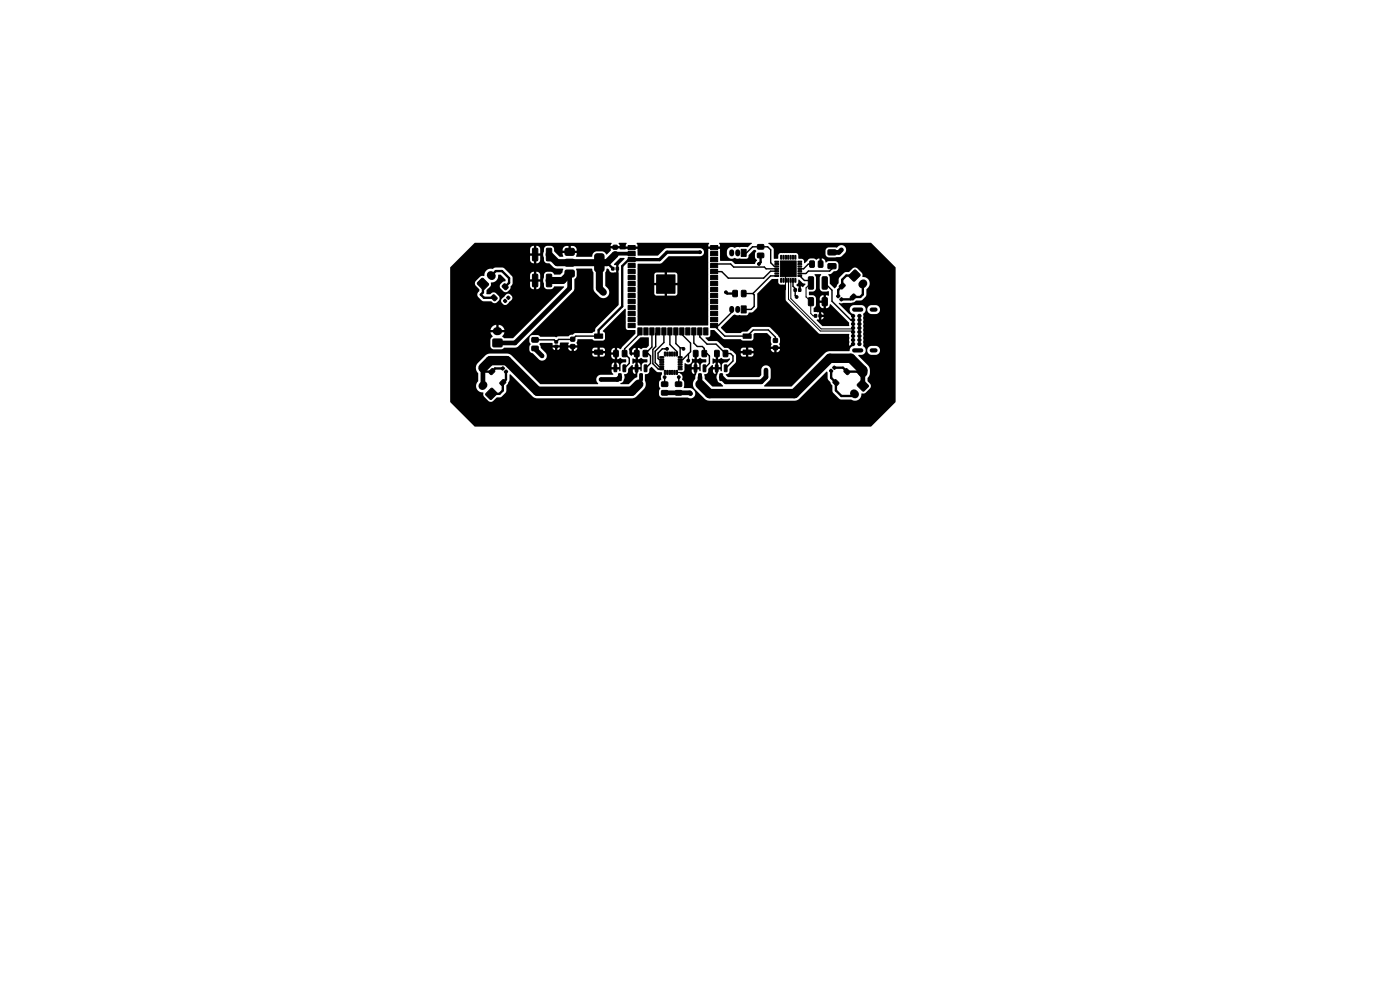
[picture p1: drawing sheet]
<svg xmlns="http://www.w3.org/2000/svg" width="297mm" height="210mm" viewBox="0 0 297 210" stroke-linecap="round" stroke-linejoin="round" font-family="sans-serif">
<g fill="#000" stroke="#000" stroke-width=".21">
<path d="M113 52.7l.8-.1 .3 .2v2.3l-.2 .2h-.7l-.2-.1zM116 52.7l.8-.1 .2 .2 .1 2.3-.2 .2h-.8l-.2-.1zM119.9 52.8l.3-.1h1.5l.1 .3v1l-.3 .2-1.5-.1-.2-.3zM119.9 55.1l.3-.1h1.5l.1 .3v1l-.3 .2-1.5-.1-.2-.3zM120 57.3h1.7l.1 .4v.9l-.3 .2-1.5-.1-.2-.3 .1-.9zM126.3 54l.2-.2h1.1l.5 .3 .1 3-.3 .5h-1.4l-.3-.2v-3.1zM129.8 56.7h.4v.6h-.4zM130.1 53.6h.8v.8h-.8zM130.1 52.1h.8v.7h-.8zM130.7 56.7h.5v.6h-.5zM133.2 52.1h1.6v.9h-1.6zM133.2 53.4h1.6v.9h-1.6z"/>
<path d="M133.2 54.6h1.6v.9h-1.6zM133.2 55.9h1.6v.9h-1.6zM133.2 57.2h1.6v.9h-1.6zM133.2 58.4h1.6v.9h-1.6zM139.3 58.3h3.9v3.9h-3.9zM150.8 58.4h1.4v.9h-1.4zM150.8 57.2h1.4v.9h-1.4zM150.8 55.9h1.4v.9h-1.4zM150.8 54.6h1.4v.9h-1.4zM150.8 53.4h1.4v.9h-1.4zM150.8 52.1h1.4v.9h-1.4zM157.2 52.9h1.1v1.5h-1.1z"/>
<path d="M160.7 51.9h1.2l.2 .2-.1 .6-.2 .2h-1l-.1-.3zM160.7 53.7h1.2l.2 .2-.1 .6-.2 .2h-1l-.1-.3zM164.4 55.4h.7l.1 .2h-.8zM164.4 55.9h.7l.1 .2h-.8zM164.4 56.4h.7l.1 .2h-.8zM164.4 56.9h.7l.1 .2h-.8zM164.4 57.4h.7l.1 .2h-.8zM164.4 57.9h.7l.1 .2h-.8zM164.4 58.4h.7l.1 .2h-.8zM165.6 59.1h.2v.8l-.2-.1zM165.6 54.2h.2v.8l-.2-.1zM166.1 59.1h.2v.8l-.2-.1z"/>
<path d="M166.1 54.2h.2v.8l-.2-.1zM166.6 59.1h.2v.8l-.2-.1zM166.6 54.2h.2v.8l-.2-.1zM167.1 59.1h.2v.8l-.2-.1zM167.1 54.2h.2v.8l-.2-.1zM167.6 59.1h.2v.8l-.2-.1zM167.6 54.2h.2v.8l-.2-.1zM168.1 59.1h.2v.8l-.2-.1zM168.1 54.2h.2v.8l-.2-.1zM168.6 59.1h.2v.8l-.2-.1zM168.6 54.2h.2v.8l-.2-.1zM165.6 55.3h3.3v3.4h-3.3z"/>
<path d="M169.3 58.4h.7l.1 .2h-.8zM169.3 57.9h.7l.1 .2h-.8zM169.3 57.4h.7l.1 .2h-.8zM169.3 56.9h.7l.1 .2h-.8zM169.3 56.4h.7l.1 .2h-.8zM169.3 55.9h.7l.1 .2h-.8zM169.3 55.4h.7l.1 .2h-.8zM171.8 55.4l.7-.1 .3 .2v1l-.2 .2h-.6l-.2-.1zM173.6 55.4l.7-.1 .3 .2v1l-.2 .2h-.6l-.2-.1zM175.7 53h1.5l.2 .2v.7l-.3 .2h-1.3l-.2-.2zM175.7 56l1.5-.1 .2 .3v.7l-.3 .1h-1.3l-.2-.2zM181.2 57.3h.4l.9 1-1.3 1.4-1.1-1.1z"/>
<path d="M101.3 59.9l1-.9 1.4 1.3-1.1 1.1-1.3-1.1zM104.6 62.6h.3l.6 .6-.5 .6h-.2l-.6-.7zM103.7 78.8l.7-.6 .6 .5-.8 .8-.5-.4zM104.6 72h1.9v1.5h-1.9zM106.9 60.2h.3l.6 .7-.4 .6-.3-.1-.6-.6zM106.6 77.8h.2l.2 .3-.4 .4-.3-.3zM106.8 63.7l.4-.2 .3 .4-.4 .3zM107 78.8l.4-.3 .3 .3-.4 .4-.3-.2zM107.5 63l.4-.2 .3 .4-.4 .3zM112.9 73.5l1.1-.1 .2 .3v.6l-.3 .1h-.9l-.2-.2zM112.9 71.6h1.1l.2 .2v.6l-.3 .2h-.9l-.2-.2zM113 58.2h.8l.3 .1v2.3l-.2 .2-.7 .1-.2-.2z"/>
<path d="M116 58.2h.8l.2 .1 .1 2.3-.2 .2-.8 .1-.2-.2zM117.7 73.2h.6v.5h-.6zM117.7 72.3h.6v.5h-.6zM121.1 71.6h.8v.7h-.8zM121.1 73.1h.8v.8h-.8zM126.2 74.3h1.6v.8h-1.6zM126.2 70.9h1.6v.8h-1.6zM130.2 74.4l.7-.1 .3 .2v.9l-.2 .3h-.6l-.2-.2zM130.3 77.4l.5 .1v1.4l-.5-.1zM131.2 79.3l.6 .1-.1 1.3-.5-.1zM132.1 74.4l.7-.1 .2 .2v.9l-.1 .3h-.7l-.2-.2zM132.2 77.4l.5 .1v1.4l-.5-.1z"/>
<path d="M133.2 59.7h1.6v.9h-1.6zM133.2 61h1.6v.9h-1.6zM133.2 62.3h1.6v.8h-1.6zM133.2 63.5h1.6v.9h-1.6zM133.2 64.8h1.6v.9h-1.6zM133.2 66.1h1.6v.9h-1.6zM133.2 67.3h1.6v.9h-1.6zM134.6 74.4l.7-.1 .3 .2v.9l-.2 .3h-.6l-.2-.2zM133.2 68.6h1.6v.9h-1.6zM134.8 77.4l.5 .1v1.4l-.5-.1zM135.3 69.6h.9v1.4h-.9zM135.7 79.3l.6 .1-.1 1.3-.5-.1z"/>
<path d="M136.5 74.4l.7-.1 .2 .2v.9l-.1 .3h-.7l-.2-.2zM136.6 69.6h.9v1.4h-.9zM136.7 77.4l.5 .1v1.4l-.5-.1zM137.9 69.6h.9v1.4h-.9zM139.1 69.6h.9v1.4h-.9zM140 75.7h.8v.2h-.8zM140 76.2h.8v.2h-.8zM140 76.7h.8v.2h-.8zM140 77.2h.8v.2h-.8zM140 77.7h.8v.2h-.8zM140 78.2h.8v.2h-.8zM140.4 69.6h.9v1.4h-.9z"/>
<path d="M141 74.7h.2v.8h-.3zM141 78.6h.2v.8h-.3zM141.5 74.7h.2v.8h-.3zM141.5 78.6h.2v.8h-.3zM141.7 69.6h.9v1.4h-.9zM142 74.7h.2v.8h-.3zM142 78.6h.2v.8h-.3zM142.5 74.7h.2v.8h-.3zM142.5 78.6h.2v.8h-.3zM142.9 69.6h.9v1.4h-.9zM143 74.7h.2v.8h-.3zM143 78.6h.2v.8h-.3z"/>
<path d="M143.5 74.7h.2v.8h-.3zM143.5 78.6h.2v.8h-.3zM143.9 78.2h.8v.2h-.8zM143.9 77.7h.8v.2h-.8zM143.9 77.2h.8v.2h-.8zM143.9 76.7h.8v.2h-.8zM143.9 76.2h.8v.2h-.8zM143.9 75.7h.8v.2h-.8zM144.2 69.6h.9v1.4h-.9zM145.5 69.6h.9v1.4h-.9zM146.7 69.6h.9v1.4h-.9zM147.1 74.4l.8-.1 .2 .2v.9l-.2 .3h-.6l-.2-.2z"/>
<path d="M147.3 77.4l.5 .1v1.4l-.5-.1zM148 69.6h.9v1.4h-.9zM148.2 79.3l.6 .1-.1 1.3-.5-.1zM149 74.4l.7-.1 .2 .2v.9l-.1 .3h-.6l-.3-.2zM149.3 69.6h.9v1.4h-.9zM149.2 77.4l.5 .1v1.4l-.5-.1zM150.8 68.6h1.4v.9h-1.4zM150.8 67.3h1.4v.9h-1.4zM150.8 66.1h1.4v.9h-1.4zM150.8 64.8h1.4v.9h-1.4zM150.8 63.5h1.4v.9h-1.4zM150.8 62.3h1.4v.8h-1.4z"/>
<path d="M150.8 61h1.4v.9h-1.4zM150.8 59.7h1.4v.9h-1.4zM151.6 74.4l.7-.1 .3 .2v.9l-.2 .3h-.6l-.2-.2zM151.8 77.4l.5 .1v1.4l-.5-.1zM152.7 79.3l.6 .1-.1 1.3-.5-.1zM153.5 74.4l.7-.1 .2 .2v.9l-.1 .3h-.7l-.2-.2zM153.7 77.4l.5 .1v1.4l-.5-.1zM155.5 61.6h.7l.2 .1 .1 1-.2 .3h-.6l-.2-.2zM157.3 61.6h.7l.3 .1v1l-.2 .3h-.6l-.2-.2zM157.2 64.9h1.1v1.5h-1.1zM157.6 74.3h1.7v.8h-1.7zM157.6 70.9h1.7v.8h-1.7z"/>
<path d="M164.1 71.8h.8v.8h-.8zM164.1 73.4h.8v.8h-.8zM168.5 61.3h.4v.5h-.4zM169.4 61.3h.5v.5h-.5zM171.5 63.2l.8-.1 .3 .2v1.3l-.2 .3h-.7l-.2-.2zM171.5 58.8l.8-.1 .3 .2v2.2l-.2 .2h-.7l-.2-.1zM172.8 66.7h.5v.6h-.5zM173.7 66.7h.5v.6h-.5zM174.5 63.2l.8-.1 .2 .2v1.3l-.1 .3h-.8l-.2-.2zM174.5 58.8l.8-.1 .2 .2v2.2l-.1 .2h-.8l-.2-.1zM176 78.6l.4-.3 .3 .5-.4 .2zM176.7 77.9l.3-.2 .3 .4-.3 .2z"/>
<path d="M177.5 62.7l.3-.2 .4 .3-.4 .4-.3-.3zM178.2 63.4l.3-.3 .4 .4-.4 .4-.3-.3zM178.6 60.1h.3l.4 .5-.7 .7-.6-.5zM179.1 78.6l.5-.4 .7 .6v.2l-.6 .5-.6-.6zM180.9 62.4h.4l.3 .5-.7 .7-.5-.5zM103.1 83.5l1.2-1.2 1.1 1.1-1.3 1.3-1-.9zM106.6 80.6h.3l.4 .5-.7 .7-.6-.5zM140.4 82.9l1.1-.1 .2 .3v.6l-.2 .1h-1l-.2-.2zM140.4 81.1l1.1-.1 .2 .2v.7l-.2 .1h-1l-.2-.2zM143.3 82.9l1.2-.1 .1 .3v.6l-.2 .1h-1l-.2-.2zM143.3 81.1l1.2-.1 .1 .2v.7l-.2 .1h-1l-.2-.2zM177.1 80.6h.3l.6 .6-.5 .6h-.2l-.6-.7z"/>
<path d="M182.8 80.6h.3l1.2 1.3-1.1 1.1-1.4-1.3z"/>
<circle cx="139.8" cy="59.6" r=".3"/>
<circle cx="140.5" cy="58.9" r=".3"/>
<circle cx="141.2" cy="59.6" r=".3"/>
<circle cx="141.9" cy="58.9" r=".3"/>
<circle cx="142.6" cy="59.6" r=".3"/>
<circle cx="148.5" cy="53.5" r=".3"/>
<circle cx="161" cy="56" r=".3"/>
<circle cx="178.5" cy="53" r=".3"/>
<circle cx="115" cy="75.5" r=".3"/>
<circle cx="128" cy="62" r=".3"/>
<circle cx="139.8" cy="61" r=".3"/>
<circle cx="140.5" cy="61.7" r=".3"/>
<circle cx="140.5" cy="60.3" r=".3"/>
<circle cx="141.2" cy="61" r=".3"/>
<circle cx="141.5" cy="74" r=".3"/>
<circle cx="141.9" cy="61.7" r=".3"/>
<circle cx="141.9" cy="60.3" r=".3"/>
<circle cx="142.6" cy="61" r=".3"/>
<circle cx="145" cy="74" r=".3"/>
<circle cx="146" cy="76.5" r=".3"/>
<circle cx="154" cy="62" r=".3"/>
<circle cx="162.5" cy="78.5" r=".3"/>
<circle cx="166" cy="62" r=".3"/>
<circle cx="169" cy="63" r=".3"/>
<circle cx="178" cy="67.5" r=".3"/>
<circle cx="181" cy="68.7" r=".35"/>
<circle cx="181" cy="67" r=".35"/>
<circle cx="181" cy="73" r=".35"/>
<circle cx="181" cy="70.4" r=".35"/>
<circle cx="181" cy="67.9" r=".35"/>
<circle cx="181" cy="72.1" r=".35"/>
<circle cx="181" cy="71.3" r=".35"/>
<circle cx="181" cy="69.6" r=".35"/>
<circle cx="182.3" cy="68.7" r=".35"/>
<circle cx="182.3" cy="67" r=".35"/>
<circle cx="182.3" cy="73" r=".35"/>
<circle cx="182.3" cy="70.4" r=".35"/>
<circle cx="182.3" cy="67.9" r=".35"/>
<circle cx="182.3" cy="72.1" r=".35"/>
<circle cx="182.3" cy="69.6" r=".35"/>
<circle cx="182.3" cy="71.3" r=".35"/>
<circle cx="187" cy="63.5" r=".3"/>
<circle cx="127.5" cy="80.5" r=".3"/>
<circle cx="133.5" cy="80" r=".3"/>
<circle cx="138.5" cy="80" r=".3"/>
<circle cx="141" cy="80" r=".3"/>
<circle cx="144" cy="80" r=".3"/>
<circle cx="146" cy="80" r=".3"/>
<circle cx="146.5" cy="83.5" r=".3"/>
<circle cx="150.5" cy="80" r=".3"/>
</g>
<path d="M181.2 74.3h1.5M181.2 65.7h1.5M184.9 74.3h.8M184.9 65.7h.8" fill="none" stroke="#000" stroke-width=".9"/>
<path d="M104.1 58.3l.2 .3M105.4 70.3h.3M183.2 60.1l-.3 .2M102.6 81.7l-.3 .2M181.2 83.4l.2 .3" fill="none" stroke="#000" stroke-width="1.7"/>
<path d="M155.2 53.4v.5M156.5 53.4v.5M155.2 65.4v.5M156.5 65.4v.5" fill="none" stroke="#000" stroke-width="1.1"/>
<path d="M167.2 57l-.6 .6v3.7l-.6 .7M167.2 59.5l.1 4 6.7 6.7h6.8l.2 .2M167.7 59.5l.1 3.8 6.4 6.5h6.6l.2-.2M143.6 79h1.4l1 1M172 60l-1 1.1v1.9l1 1v2.5l.5 .5h.5M136 80v1l-.5 .5" fill="none" stroke="#000" stroke-width=".21"/>
<path d="M102.5 78l1.5-1.5h3.5l6.5 6.5h20l1.5-1.5M183 79v-.5l-2.5-2.5h-4.5l-7.5 7.5h-18l-2-2" fill="none" stroke="#000" stroke-width="2"/>
<path d="M134 53.8h-3.3l-.2 .2" fill="none" stroke="#000" stroke-width=".8"/>
<g fill="none" stroke="#000" stroke-width=".3">
<path d="M151.5 56.3l.4-.3h3.1l.6 .6h6.6l.3 .4h2.3M157.8 53.6h.6l1.2-1.2h3.3l.6 .6v2.7l.8 .8h.5M164.8 58.5h-1.3l-3.8 3.8M164.8 57.5h-1.3l-1.5 1.5h-7.5l-1.4-1.4h-1.6M168.2 59.5v1.2l.5 .5v1.5l.3 .3M169.7 58.5l.9 1h.9l.5 .5M172.3 56h-.8l-1 1h-.8M176.5 56.5v.5l-.5 .5h-4.5l-.5 .5h-1.3M127 71.3h-4.8l-.7 .7h-3l-.5 .5-.4-.4h-4.1M135.8 70.3v.4l-3.3 3.3v1l1 1v1.1l-1 1M138.3 70.3v3.3l-1.4 1.4h.6l.5 .5v1.6l-1.1 1M139.6 70.3l-.5 .5v2.7l-.6 .6v3l1.2 1.2h.7"/>
<path d="M140.8 70.3v2.4l-1.8 1.8v2.4l.9 .9h.5M141.5 74h-1l-.9 .9v1.1l.3 .3h.5M142.1 70.3v2.8l1.5 1.5v.5M143.4 70.3v2.6l.9 .9M144.3 73.8v2M144.3 73.8h.5l.2 .2M144.7 70.3v.6l1.8 1.9v1.8l-1.7 1.7h-.5M146.1 75.1l-.1 1.4M147.2 70.3v2.5l.7 .7h1.1l.4 .4v1.1h.6l.5 .5v1.6l-1 1M148.5 70.3v1.2l1.5 1.5h1.9l2 2h1.1l.5 .5v1.1l-1.6 1.5M155.2 65.6v.6l-2.8 2.8h-.9l2.3 2.3h4.7l1.3-1.3h3.2l1.5 1.5v.7M157.8 62.3h1.9"/>
<path d="M159.7 62.3l.3 .2v2.5l-.6 .6h-1.6M175 60l1.5 1.6v2.3l4 4h.5M141 80v1.5M144 80l-.1 1.5"/>
</g>
<path d="M116.5 54l1.7 1.7h10.6l1.7-1.7M120.8 58l-1.4 1.5h-2.9M127.2 55.7v5.5l.8 .8" fill="none" stroke="#000" stroke-width="1.5"/>
<path d="M120.8 58v3.2l-11.6 11.5h-3.7M178.5 53l-.5 .5h-1.5M102.5 78v3.8M113.5 73.9l1.5 1.6M162.5 78.5v1.5l-1 1h-7.5l-1-1M183 79v2.8M131.5 80l-.5 .5h-3.5M141 83.3h5.3l.2 .2M148.5 80v1.5" fill="none" stroke="#000" stroke-width="1"/>
<path d="M104.2 58.5l1-1h1.3l1.5 1.5v1l-.8 .8M128.8 55.7l1.2 1.3M134 55.1h-.6l-1.4 1.3v8.6l-5 5v1.3M161.4 54.2v1.4l-.4 .4M181.3 58.5h-1.8l-.8 .8v1.4l-.9 .8v1.3M102.5 60.2v1.8l-.5 .5 .7 .7h2.1M106.7 78.2h-1.7l-.7 .6h-1.6M107.3 78.8v1.7l-.6 .7v1.6l-.7 .7h-1.8M154 62l.3 .3h1.6M176.3 78.7v1.5l1 1v1.6l1.2 1.2h2.3l.5-.5M177 78h1.8l.9 .8h2.1l1.2 1.2M183 60.2v2.3l-.5 .5h-1.5l-.5 .5h-2" fill="none" stroke="#000" stroke-width=".5"/>
<path d="M148.5 53.5h-7l-1.6 1.6h-5.9" fill="none" stroke="#000" stroke-width=".7"/>
<path d="M95.5 56.7l2.5-2.4h14.5v1.1l.7 .5h.1v-1.6h.5v1.6a.75 .75 0 0 0 .8-.7v-.9h-16.6l.5-.6h14.8v-1.5h.5v1.5h.8v-1a.75 .75 0 0 0-.8-.5h-.6a.74 .74 0 0 0-.7 .7v.8h-14l2.3-2.2h28.8l.2 .1-.3 .6h2l-.2-.7h1.5l.2 .1-.2 .7h2.4l-.1-.6 .1-.2h15.1l.2 .1-.3 .7h2.6l-.2-.6 .1-.2 6.8 .1-.9 .8h-2.2a.84 .84 0 0 1-1.1 0 1.03 1.03 0 0 0-1.1 .9v.9a1.14 1.14 0 0 0 1.7 .5l.5 .2h2a.72 .72 0 0 0 .4-.8l1.1-1.1h.3a.24 .24 0 0 1 .2 .2 .24 .24 0 0 1-.1 .3l-.1 1.1 .4 .6-.5 .8h-4.1l-.8-.6-2.4-.1v-2.5h-2.6v16.2h-14.9v-8.5h3.5v1.8l.5 .4h4.1l.3-.4v-1.8h-1.1l.3 .5-.9 1-.4-.3 .4 .1v-.2l-.4 .1-.1-.1v1.1h-.5v-1.1l-.5 .4-.3-.3 .4 .1v-.2l-.4 .1-.6-.7h.6l.3 .3 .4-.3h.7l.3 .3 .4-.3h.4v-.1l-.4 .1-.4-.4-.3 .4-.4-.1-.3 .1-.4-.4-.3 .4-.4-.1-.2 .1 .3-.5h-4.6v-.2l6.7 .1v-.2l-6.7 .1v-.3h4.6l-.3-.4h.6l.3 .3 .4-.3h.7l.3 .3 .4-.3h.4v-.1l-.4 .1-.4-.4-.3 .4-.4-.1-.3 .1-.4-.4-.3 .4-.4-.1-.2 .1 .6-.7h.4v-.1l-.4 .1 .3-.3 .5 .4v-1.2h.5v1.2l.5-.1v-.1l-.4 .1 .4-.3 .9 .9-.3 .5h1.1v-1.7l-.1-.3-.4-.2h-4l-.4 .4v1.8h-3.5v-4l4.9-.1 1.7-1.5 6.8-.1a.85 .85 0 0 0 .7-.9 .85 .85 0 0 0-.8-.8h-7.2l-.4 .2-1.5 1.4h-4.2l-.1-1.4-3.6 .1-.1-.2h-2l.1 .4-.9 .9-.7-.6-1.5-.1a1.39 1.39 0 0 0-1 1.2h-3.2l-.1-.2 .2-.6h-3l.1 .7-.7 .1-1.2-1.2 3-.1v-1h.5v1h1.3v-.2a.96 .96 0 0 0-1.3-.8h-1a.88 .88 0 0 0-.7 1h-1.8l-.1-.5-.2-.4-1.2-.2-.6 .5-.1 .8a1.3 1.3 0 0 0 0 1.3v.6a.85 .85 0 0 0 1.1 .6l1.2 1 1.7 .1 .1 .1-.2 .7-.5 .4h-1.2l-.3-.4-.5-.2-.8 .1-.4 .2-.4 1.5 .4 1.7 .4 .2 .8 .1 .5-.2 .3-.4 1.9-.1 .2 .2-10.8 10.8h-1.9l-.4-.2 .4-1h-1v-.5h1a1.34 1.34 0 0 0-1.2-1.1v.9h-.5v-.9a1.35 1.35 0 0 0-1.2 1.1h1v.5h-1l.4 .8-.5 .8v1.4l.5 .5 1.8 .1 .7-.3h2.3l.6-.3 11.7-11.7 .3-.6v-1.9l.4-.8v-1.5h3.3l.3 .8v3.6l.3 .6 1.1 1.1a1.25 1.25 0 0 0 1.7-.3 1.25 1.25 0 0 0 0-1.6l-.6-.6v-2.8l.3-.8h.3l.6 .8h1.1v-1.6h-.3l-.2-.2 1.3-1.3h.9l.1 .2-1.3 1.3v8.5l-4.8 4.8-.2 .8-.6 .3h-3.5l-1.5 .7h-2.1l-.5 .3-.4-.2h-2.9l-.6-.3h-1.1a.74 .74 0 0 0-.7 .7l.1 .9a.48 .48 0 0 1-.1 .8v.7a.81 .81 0 0 0 .7 .8l1.5 1.4a1 1 0 0 0 1.2-.2 1 1 0 0 0 .1-1.2h9.8l.1 .4 .4 .3h.7v-.7h.4v.7l.8-.1 .3-.3h1.4a.78 .78 0 0 0 .7 .9v-.9h-2.1l.1-.3h-12.6l-.1-.3h14.7v-.9a.77 .77 0 0 0-.7 .9h-14l-.3-.3h11.4v-.7h.4v.7h1.2a.55 .55 0 0 0-.5-.7l-1.9 .1-.3 .2-.1 .4h-10.2l-.7-.7h2.5l.2 .4 .4 .2v-.6h.4v.6l.4-.2 .2-.4h1.7a.71 .71 0 0 0 .7 .7v-.7h.6v.7a.71 .71 0 0 0 .7-.7h-7.8l-.3-.7 .3-.3h2.4l.2 .3-.1 .2 1 .1 .6-.1 .1-.5h1.7l.1 .1-.2 .5h2a1.08 1.08 0 0 1 .1-1.3h3l.5 .3 2-.1 .2-.3 .1-1.1-.5-.6 4.8-4.7 .1 4.2 .3 .3h1.7v.7l-3 3.2a.31 .31 0 0 1-.3 .2 .31 .31 0 0 1-.2-.2l-.4-.1v2.4l.7-.3 1.2 .4v.6h-.8l-.3 .4-.1 1.4h-.2v-.3h-1.6v.6l.3 .3-.1 .2h-2.6a1.01 1.01 0 0 0-.9 .7 1.01 1.01 0 0 0 .4 1.1l-.1 .2h-12.1l-3.7-3.6h19.3v-1h.5v1h.6l-.2-.8-.4-.2h-.7l-.3 .4v.6h-18.8l-2.5-2.5-.9-.4-4.2 .1-2.1 2a1.61 1.61 0 0 0 .2 2.1l-.1 1.7a1.41 1.41 0 0 0-.3 1.6 1.41 1.41 0 0 0 1.5 .8v.8l1 1 .4 .2 .5-.2 .9-.8 1-.2 1-1v-1.3l.7-1.1v-1.2l.1-.1 4.8 4.7 .9 .4h20.2l.9-.4 1.6-1.6a1.74 1.74 0 0 0 .2-1.8v-1.2l.1-.1a.69 .69 0 0 0 .9-.6v-.6l.5-.4 1 1.1 1.1 .1-.2 1 .1 .4-.5 .7 .1 1a.48 .48 0 0 1-.1 .8v.7a.74 .74 0 0 0 .7 .7h5.4a1.08 1.08 0 0 0 1.6-.6 1.08 1.08 0 0 0-1.1-1.4h-1.3l.1-1.1-.2-.4a.46 .46 0 0 1-.2-.8l-.2-.5-.3-.3v-.2a.66 .66 0 0 0 .9-.6h1.6v.6l.5 .4v-1h-2.1v-.5h2.1v-1h.5v1h.5v-.6l-.5-.4-.8 .1-.2 .4v.5h-1.6l.1-.9a.87 .87 0 0 0 1.1 .2 .87 .87 0 0 0 .4-1.1l.5 .1v-1.3l.4-.2 .1 .2v1.3l.7-.3 .5 .3 .8 .1v.6h-.8l-.3 .4-.1 1.4h-.2l-.1-.3h-.5v.6l-.3 1.4a1.5 1.5 0 0 0-.1 2.1l2.1 2.1 .9 .4h18.3l.8-.4 5.9-5.8 .2 .3v1.3l1 1.4v1.1l.2 .4 1.5 1.4 2.3 .1a1.42 1.42 0 0 0 1.5 0 1.42 1.42 0 0 0 .7-1.4h.8l1.1-1.3v-.5l-.7-.8 .1-.6 .4-.8v-1l-.3-.8-2.1-2.2 1.1-.2 .2-.3 .3-.5h.3l.2 .5 .5 .3h1.3a.96 .96 0 0 0 .7-1 .96 .96 0 0 0-.9-.8l-1.3 .1-.4 .4-.1 .5h-.3a1.04 1.04 0 0 0-.6-1v-6.8l.3-.3 .3-.5h.3l.1 .3 .4 .4 1.3 .1a.96 .96 0 0 0 .9-.9 .96 .96 0 0 0-.9-1l-1.3 .1-.4 .4-.1 .6h-.3a.96 .96 0 0 0-.9-1.1l-1.9 .1a.96 .96 0 0 0-.6 .9 .96 .96 0 0 0 .6 .9l.2 .3-.2-.1-.2 .3-2.8-2.8h2.7l.5-.2 .5-.3 1.3-.1 .8-.9 .1-1.4a1.52 1.52 0 0 0 .7-1.4 1.52 1.52 0 0 0-1.6-1.3l.1-.4-.2-.4-1-1-.7-.1-1 .9-1 .2-1 1-.2 1.2-.8 1.1-1.1-1.1v-1.3l-.3-.5 .6-.2 .6-.6a.77 .77 0 0 0 1-.7v-.7a.74 .74 0 0 0-.7-.7h-1.5l-.4 .3-.2-.1a.74 .74 0 0 0-.8-.8v1.4l-.1 .1-.4-.1v-1.4l-.3 .1a.51 .51 0 0 1-.8-.1l-1 .1-.9 .9-.2-.1a.61 .61 0 0 0-.6-.8l-.6-.1-.2-.9h5.9l.5 .6 1.6 .1 1.2-.2 1-.9a1.05 1.05 0 0 0-.5-1.4 1.05 1.05 0 0 0-1.4 .4h-1.7a.74 .74 0 0 0-.7 .7v.7h-5.9l-.4-.2h-2.7a.98 .98 0 0 0-1 .5l-.1 .7h-.8l-.1-2.1-1.1-1.1 .1-.2h21.6l5.3 5.2v28.5l-5.2 5.3h-84.1l-5.2-5.2v-25.1h5.2l.2 .3 .8 .9-.2 .5a.75 .75 0 0 0-.1 1.1l1 .9h1.9a.81 .81 0 0 0 1.4 0h.6l.5 .7 .6 .1 1.2-1.1 .1-.7-.5-.5-.6-.1-1.2 1.1-.1 .5h-.6a.74 .74 0 0 0 .1-1.1l-.7-.7a.88 .88 0 0 0-1.1 .3h-.8v-.8l.8-.9 .1-.7a1.57 1.57 0 0 0 1.6-1.7h.5l1 1.1a.45 .45 0 0 1-.5 .4l-.6 .5v.7l.7 .8 .4 .2 .5-.1 .5-.6 .1-.5 .4-.6 .1-.5h3.7v.9a.75 .75 0 0 0 .8 .7v-1.6h.5v1.6h.4l.3-.4 .1-1.2h-5.8v-.4h4.5v-1.6h.5v1.6h.8v-1.1a.75 .75 0 0 0-.8-.5h-.6a.74 .74 0 0 0-.7 .6v1h-3.7l-.2-.8-1.7-1.7-1.8-.1-.5 .3a1.52 1.52 0 0 0-1.9 1.6l-.4-.1-.4 .2-1 1-.2 .5h-5.2zM150.7 70.1l.8-.1 2.1 1.9 3.5 .1 .5 .3 2-.1 .2-.3 .1-1 .2-.2h2.6l.9 .9-.1 .9 .2 .5-.2 .5h2l-.2-.5 .2-.5-.1-.8-.4-.6-1.8-1.7h-3.6l-1.1 .9-1 .1-.4 .2h-3l-1.2-1.1 2.9-2.8 .6 .2h2l.3-.2 .2-.4 .9-.2 .8-.9 .1-2.9 3-3.1h1.3l.1 .6a.62 .62 0 0 0 .8 .6l.8 .1v3.1l.1 .2 6.9 6.9 .2 .1h6.2v2.4l.1 .2 .5-.5 .2 .3 .2-.1-.3 .3a1.17 1.17 0 0 0-.6 1.1h-4.3l-.7 .2-7.3 7.3h-5.8v-.2l1.4-1.5v-1.9a1.01 1.01 0 0 0-1-.9 1.01 1.01 0 0 0-1 .9v1.1l-.4 .5h-6.6l-.5-.4v-.2l.6-.3 .2-.9 1.3-1.4 .1-1.4-.3-.4h1.3v.4l.4 .3h.6v-.7h.5v.7l.8-.1a.58 .58 0 0 0 .4-.6h-4l-.6-.6h2.9v-.7h.5v.7h1.2l-.1-.4h3.7a.71 .71 0 0 0 .8 .7v-.7h.4l.1 .7a.71 .71 0 0 0 .7-.7h-5.7l-.3-.2-1.9-.1-.4 .3v.4h-1.9l-.4-.1-.4-.4-.9-.1-1.4-1.4-2-.1-.5-.7 .6-.1 .3-.2zM165.7 55.5h3l.1 3-1.9 .1-.2 .1-.1-.1h-.9zM169.4 59.4l.2-.1 .7 .8 .6 .1-.5 .7-.5-.2v1l-.1 .1-.3-.1-.1-1-.2 .1-.3-.3 .4-.5zM172.8 58.2h1.4l-.3 .6v2.4a.74 .74 0 0 0 .7 .7l1.1-.2 .1 .2v.8l-.6-.1v2.8a1.14 1.14 0 0 0 1-.9l3.9 3.9v.7l-5.7 .1-1.2-1.3 .2-.1h.3l.1-.5h.4v.5l.4-.2 .2-.3h-1v-.6h1l-.2-.3-.4-.2v.5h-.4l-.1-.5-1.1-.1v-.7l.4-.5 .1-.6h.8a.84 .84 0 0 0 .8 1.1v-1.1h-1.6v-.6h1.6v-1.1a.83 .83 0 0 0-.8 1.1h-.8v-.5l-.3-.4-1.2-.2v-.7h.8a.74 .74 0 0 0 .7-.7v-2.3zM133.4 74l2.4-2.4h1.8v1.8l-.4 .4-.9 .1a.48 .48 0 0 1-.8-.1h-.2v2.4l.4-.1a.48 .48 0 0 1 .8 .1h.8v.6l-.8 .1-.2 .2-.2 1.7-.2-.1v-.3h-.6l-.1 1.6-.7 .4-1.1 1.1h-1.7l-.1-.2a1.55 1.55 0 0 0 .8-1.9h.1a.66 .66 0 0 0 .8-.6v-.4h.9l.1 .6 .5 .4v-1h-1.5l.8-1 .1 .1v.4h.6v-1h.5v1h.6l-.1-.6-.3-.4h-.7l-.5 .3-.1-.1v-1l.6 .1v-.9h-.7l-.2 .2-.4-.4v-.4h1.3v-.9a.77 .77 0 0 0-.7 .9h-.6zM151.9 74.8h.4v1.4l.4-.1a.48 .48 0 0 1 .8 .1h.8l.4-.2 .1 .3-.5 .6h-.6l-.4 .2-.2 1.6h-.2v-.3h-.6v.7a1.51 1.51 0 0 0 .6 2.2l.5 .5v.2h-2.3l-1.6-1.6-.1-.9 .1-.1a.66 .66 0 0 0 .8-.6v-.4h.9l.1 .6 .5 .4v-1h-1.5l.8-1 .1 .1v.4h.6v-1h.5v1h.6l-.1-.6-.3-.4h-.7l-.5 .3-.1-.1v-1l.6 .1z" fill="#000"/>
</svg>
